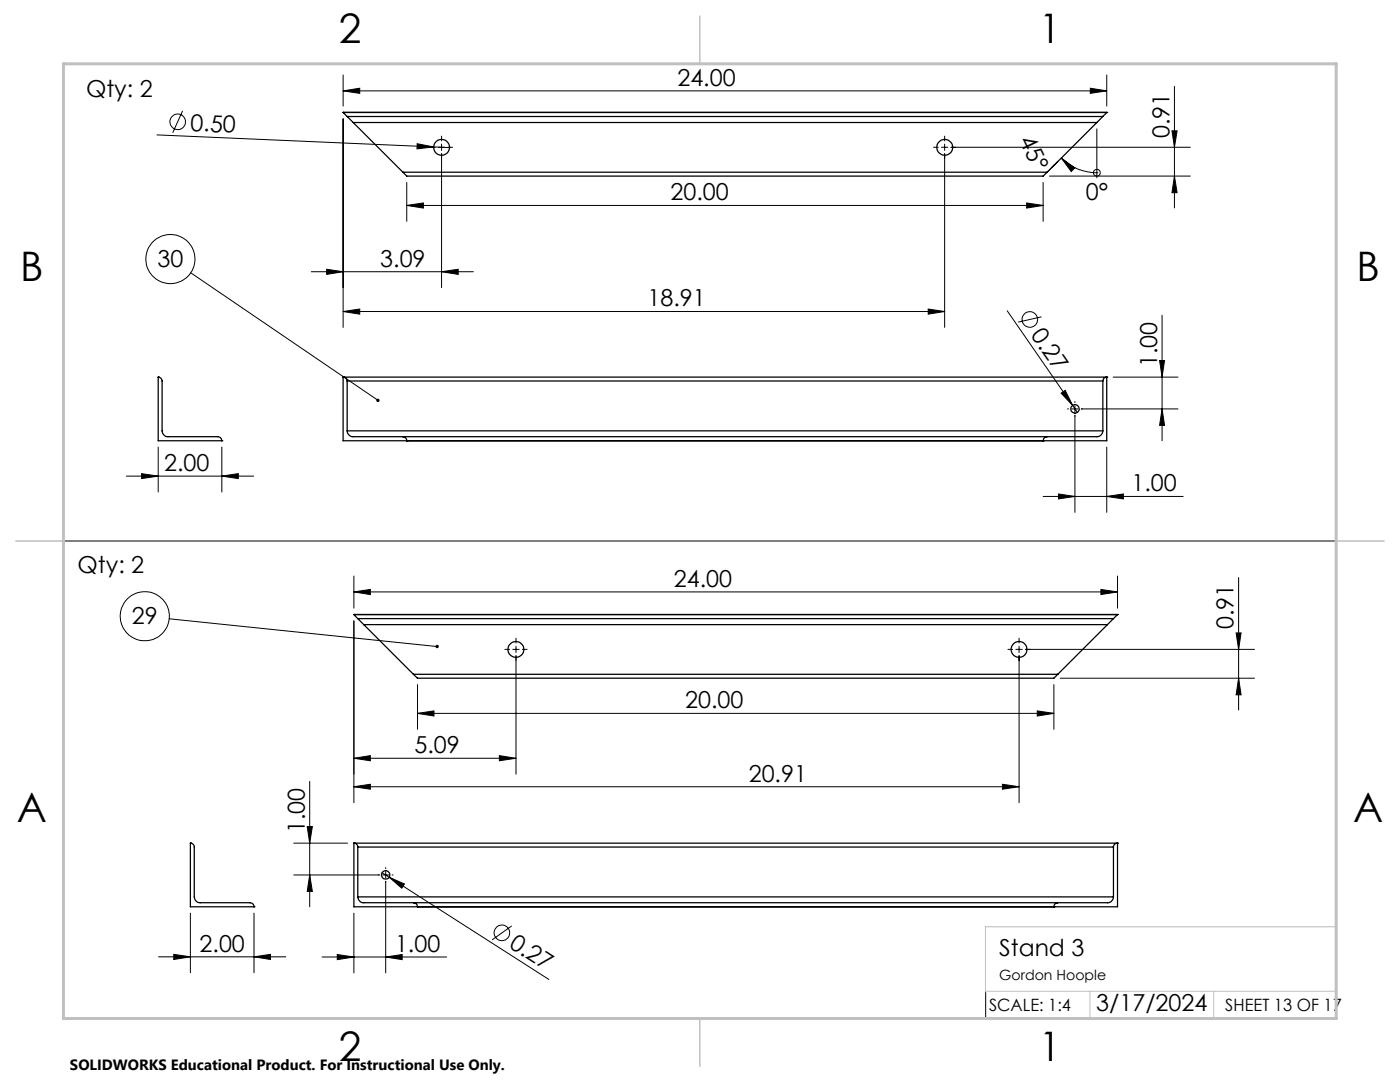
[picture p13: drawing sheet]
<svg xmlns="http://www.w3.org/2000/svg" width="279mm" height="216mm" viewBox="0 0 279 216" stroke-linecap="round" stroke-linejoin="round" font-family="sans-serif">
<defs><g id="words">
<g font-size="8.1">
<text x="67.6" y="8.5">2</text>
<text x="207.3" y="8.5">1</text>
<text x="4" y="56.2">B</text>
<text x="270.7" y="56.2">B</text>
<text x="3.3" y="164.1">A</text>
<text x="270" y="164.1">A</text>
<text x="67.6" y="211.7">2</text>
<text x="207.3" y="211.7">1</text>
</g>
<g font-size="4.7">
<text x="135.2" y="17.1">24.00</text>
<text x="17.2" y="19.4">Qty: 2</text>
<text x="38" y="26.1" transform="rotate(3 38 26.1)">0.50</text>
<text x="203.4" y="28" transform="rotate(64 203.4 28)">45°</text>
<text x="233.4" y="27.6" transform="rotate(-90 233.4 27.6)">0.91</text>
<text x="133.8" y="40">20.00</text>
<text x="216.7" y="40">0°</text>
<text x="31.4" y="53.3">30</text>
<text x="75.9" y="53.2">3.09</text>
<text x="129.2" y="61.1">18.91</text>
<text x="205.6" y="66.8" transform="rotate(55 205.6 66.8)">0.27</text>
<text x="230.9" y="73.2" transform="rotate(-90 230.9 73.2)">1.00</text>
<text x="32.8" y="94">2.00</text>
<text x="225.8" y="98">1.00</text>
<text x="15.5" y="114.3">Qty: 2</text>
<text x="134.5" y="117.1">24.00</text>
<text x="26.3" y="124.6">29</text>
<text x="246.2" y="125.6" transform="rotate(-90 246.2 125.6)">0.91</text>
<text x="136.7" y="141.3">20.00</text>
<text x="82.7" y="150.3">5.09</text>
<text x="149.4" y="156">20.91</text>
<text x="60.8" y="166.2" transform="rotate(-90 60.8 166.2)">1.00</text>
<text x="39.8" y="189.9">2.00</text>
<text x="78.8" y="189.9">1.00</text>
<text x="101.4" y="188.9" transform="rotate(33 101.4 188.9)">0.27</text>
<text x="199.4" y="190.7">Stand 3</text>
<text x="218.8" y="201.7">3/17/2024</text>
</g>
<g font-size="3.4">
<text x="197.4" y="201.7">SCALE: 1:4</text>
<text x="244.5" y="201.7">SHEET 13 OF 17</text>
</g>
<text font-size="3" x="14" y="213.5">SOLIDWORKS Educational Product. For Instructional Use Only.</text>
<text font-size="2.8" x="199.4" y="195.5">Gordon Hoople</text>
</g></defs>
<g fill="none" stroke="#000" stroke-width=".25">
<path d="M68.5 22.4l.8 .8M68.5 22.4h.1M68.5 22.4h152.4M69.3 23.2l1.2 1.2M69.3 23.2h150.8M70.5 24.4h148.4M70.5 24.4l9.9 10M80.4 34.4l.8 .7h127l.8-.7M80.4 34.4h128.6M218.9 24.4l-9.9 10M220.1 23.2l-1.2 1.2M220.9 22.4l-.8 .8"/>
<path d="M220.9 22.4h.1M31.6 75.2a.78 .78 0 0 1 .7 .8v10a1.21 1.21 0 0 0 1.2 1.1h10a.84 .84 0 0 1 .8 .8M31.6 75.2h.1M31.6 75.2v12.7h12.7M68.5 75.2a.78 .78 0 0 1 .8 .8M68.5 75.2h.1M68.5 75.2v12.7h152.4v-12.7M68.5 75.2h152.4M69.3 76v10M69.3 76h150.8M220.1 76v10M220.9 75.2a.73 .73 0 0 0-.8 .8"/>
<path d="M220.9 75.2h.1M44.3 87.9h.1M69.3 86a1.21 1.21 0 0 0 1.2 1.1h148.4a1.2 1.2 0 0 0 1.2-1.1M69.3 86h150.8M80.4 87.1a.85 .85 0 0 1 .8 .8M81.2 87.9h.1M208.2 87.9h.1M209 87.1a.84 .84 0 0 0-.8 .8M70.6 122.6h.1M70.6 122.6l.8 .8M70.6 122.6h152.4M71.4 123.4l1.2 1.2"/>
<path d="M71.4 123.4h150.8M72.6 124.6h148.4M72.6 124.6l9.9 9.9M82.5 134.5l.8 .8h127l.8-.8M82.5 134.5h128.6M221 124.6l-9.9 9.9M222.2 123.4l-1.2 1.2M223 122.6h.1M223 122.6l-.8 .8M38 168.2a.77 .77 0 0 1 .8 .8v10a1.21 1.21 0 0 0 1.2 1.1h9.9a.84 .84 0 0 1 .8 .8M38 168.2h.1M38 168.2v12.7h12.7"/>
<path d="M70.6 168.2a.77 .77 0 0 1 .8 .8M70.6 168.2h.1M70.6 168.2v12.7h152.4v-12.7M70.6 168.2h152.4M71.4 179a1.21 1.21 0 0 0 1.2 1.1h148.4a1.21 1.21 0 0 0 1.2-1.1M71.4 169v10M71.4 179h150.8M71.4 169h150.8M222.2 169v10M223 168.2a.78 .78 0 0 0-.8 .8M223 168.2h.1M50.7 180.9h.1"/>
<path d="M82.5 180.1a.84 .84 0 0 1 .8 .8M83.3 180.9h.1M210.3 180.9h.1M211.1 180.1a.85 .85 0 0 0-.8 .8"/>
<circle cx="88.1" cy="29.4" r="1.59"/>
<circle cx="188.5" cy="29.4" r="1.6"/>
<circle cx="214.5" cy="81.6" r=".85"/>
<circle cx="103" cy="129.6" r="1.59"/>
<circle cx="203.4" cy="129.6" r="1.58"/>
<circle cx="77" cy="174.6" r=".85"/>
</g>
<g fill="none" stroke="#000" stroke-width=".2">
<path d="M12.7 12.7h254v95.2h-254zM68.5 18.1l3.3-.5v1zM68.5 15v6.2M68.5 18.1h152.4M217.6 17.6l3.3 .5-3.3 .5zM220.9 15v6.2M234.4 17.3v24.2M31.3 26.9l58.4 2.6M36.4 22.1l-1.9 4.4M68.5 23.7v41.6M81.2 36.4v7.8M83.3 28.7l3.2 .6-3.3 .4z"/>
<path d="M85.9 29.4h1M87.5 29.4h1.3M88.1 30.7v26.7M88.1 27.2v.9M88.1 28.8v1.2M89.4 29.4h.9M186.3 29.4h1M187.9 29.4h1.3M188.5 30.7v34.6M188.5 27.2v.9M188.5 28.8v1.2M189.8 29.4h47.8"/>
<path d="M208.2 36.4v7.8M209.4 35.1h28.2M209.9 33.4l1.2-1.2-2.1 2.2M211.8 31.5a10 10 0 0 0 7.1 3M211.8 31.5l2.7 2-.7 .7zM218.9 34.5h.1M218.9 25.7v9.8M233.9 26.1h1l-.5 3.3zM234.4 35.1l.5 3.4h-1zM38.1 54.4l37.3 25.5M62.1 54.2h32.4M65.2 53.7l3.3 .5-3.3 .6z"/>
<path d="M81.2 41l3.3-.5v1zM81.2 41h127M88.1 54.2l3.3-.5v1.1zM204.9 40.5l3.3 .5-3.3 .5zM68.5 62.2l3.3-.5v1zM68.5 62.2h120M185.2 61.7l3.3 .5-3.3 .5zM201 62l13.1 18.9M207.9 63.2l-4.7 1.1M211.8 78.5l.8-.6 1.5 3zM222.1 75.2h13M231.4 71.9h1l-.5 3.3z"/>
<path d="M231.9 62.9v25M25.2 95h25.4M28.3 94.5l3.3 .5-3.3 .5zM31.6 89.2v9M44.3 95l3.3-.5v1zM44.3 89.2v9M208.2 99.1h27.9M211.2 98.6l3.3 .5-3.3 .5zM213 81.6h.3M213.9 81.6h1.3M214.1 80.9l.9 1.4M214.5 80.1v.2"/>
<path d="M214.5 81v1.2M214.5 82.9v19.3M215.8 81.6h19.3M220.9 99.1l3.3-.5v1zM220.9 89.2v13M231.9 81.6l.5 3.3h-1zM70.6 118.1l3.3-.5v1zM70.6 114.9v6.5M70.6 118.1h152.4M219.7 117.6l3.3 .5-3.3 .5zM223 114.9v6.5M247.2 115.3v26.4"/>
<path d="M33.8 123.5l53.4 5.5M70.6 123.9v36.3M83.3 136.6v8.9M100.8 129.6h.9M102.3 129.6h1.3M103 127.4v.9M103 128.9v1.3M103 130.8v23.7M104.2 129.6h1M201.2 129.6h.9M202.7 129.6h1.3M203.4 127.4v.9"/>
<path d="M203.4 128.9v1.3M203.4 130.8v29.4M204.6 129.6h45.8M210.3 136.6v8.9M211.6 135.3h38.8M246.7 126.3h1l-.5 3.3zM247.2 135.3l.5 3.3h-1zM61.8 155.9v25M70.6 157l3.3-.5v1zM70.6 157h132.8M70.6 151.3l3.3-.5v1zM70.6 151.3h32.4"/>
<path d="M83.3 142.3l3.3-.4v1zM83.3 142.3h127M99.7 150.8l3.3 .5-3.3 .5zM200.1 156.5l3.3 .5-3.3 .5zM207 141.9l3.3 .4-3.3 .6zM58.6 168.2h10.8M58.6 174.6h17.1M61.3 164.9h1l-.5 3.3zM61.8 174.6l.5 3.3h-1zM76.2 174.1l1.5 .9M76.3 174.6h1.3M77 173.1v.2"/>
<path d="M77 174v1.2M77 175.9v18.2M77.7 175l3 1.4-.5 .8zM77.7 175l31.8 20.4M78.2 174.6h.3M31.6 190.9h25.4M34.7 190.4l3.3 .5-3.3 .6zM38 182.2v11.9M50.7 190.9l3.3-.5v1.1zM50.7 182.2v11.9M64.3 191h24.8M67.3 190.5l3.3 .5-3.3 .5z"/>
<path d="M70.6 182.2v11.9M77 191l3.3-.5v1zM102.1 184.7l-3.9 2.8M196.7 198v5.4"/>
<circle cx="35.5" cy="24.3" r="1.55"/>
<circle cx="218.9" cy="34.5" r=".68"/>
<circle cx="34" cy="51.7" r="4.9"/>
<circle cx="205.5" cy="63.7" r="1.55"/>
<circle cx="28.9" cy="123" r="4.9"/>
<circle cx="100.2" cy="186.1" r="1.55"/>
</g>
<path d="M266.7 153.3v49.9h-240M196.6 184.9h70.1M196.6 197.8h70.1M196.7 184.9v12.9M217.5 197.8v5.4M242.2 197.8v5.4" fill="none" stroke="#c0c0c0" stroke-width=".2"/>
<path d="M139.7 3.2v9.5M3.1 107.9h9.6M266.7 107.9h9.5M139.7 203.2v9.6" fill="none" stroke="#c0c0c0" stroke-width=".3"/>
<path d="M12.7 12.7h254v190.5h-254z" fill="none" stroke="#c0c0c0" stroke-width=".6"/>
<g fill="#000">
<path d="M83.3 28.7l3.2 .6-3.3 .4zM211.8 31.5l2.7 2-.7 .7zM211.8 78.5l.8-.6 1.5 3zM77.7 175l3 1.4-.5 .8z"/>
<path d="M234.4 35.1l.5 3.4h-1zM233.9 26.1h1l-.5 3.3zM247.2 135.3l.5 3.3h-1zM246.7 126.3h1l-.5 3.3z"/>
<path d="M204.9 40.5l3.3 .5-3.3 .5zM81.2 41l3.3-.5v1zM217.6 17.6l3.3 .5-3.3 .5zM68.5 18.1l3.3-.5v1zM219.7 117.6l3.3 .5-3.3 .5zM70.6 118.1l3.3-.5v1z"/>
<path d="M231.4 71.9h1l-.5 3.3zM231.9 81.6l.5 3.3h-1zM61.3 164.9h1l-.5 3.3zM61.8 174.6l.5 3.3h-1z"/>
<path d="M28.3 94.5l3.3 .5-3.3 .5zM44.3 95l3.3-.5v1zM67.3 190.5l3.3 .5-3.3 .5zM77 191l3.3-.5v1z"/>
<path d="M75.2 79.7l-.1 .1a.33 .33 0 0 0 .2 .4 .33 .33 0 0 0 .4-.1l-.3-.2 .3 .2a.34 .34 0 0 0-.1-.5 .34 .34 0 0 0-.4 .1zM65.2 53.7l3.3 .5-3.3 .6zM88.1 54.2l3.3-.5v1.1zM68.5 62.2l3.3-.5v1zM185.2 61.7l3.3 .5-3.3 .5zM70.6 157l3.3-.5v1zM200.1 156.5l3.3 .5-3.3 .5zM86.9 128.8v.1a.32 .32 0 0 0 .3 .4 .32 .32 0 0 0 .4-.3h-.4h.4a.34 .34 0 0 0-.3-.3 .34 .34 0 0 0-.4 .1z"/>
<path d="M220.9 99.1l3.3-.5v1zM211.2 98.6l3.3 .5-3.3 .5z"/>
<path d="M207 141.9l3.3 .4-3.3 .6zM83.3 142.3l3.3-.4v1zM99.7 150.8l3.3 .5-3.3 .5zM70.6 151.3l3.3-.5v1z"/>
<path d="M34.7 190.4l3.3 .5-3.3 .6zM50.7 190.9l3.3-.5v1.1z"/>
</g>
<use href="#words"/>
</svg>
